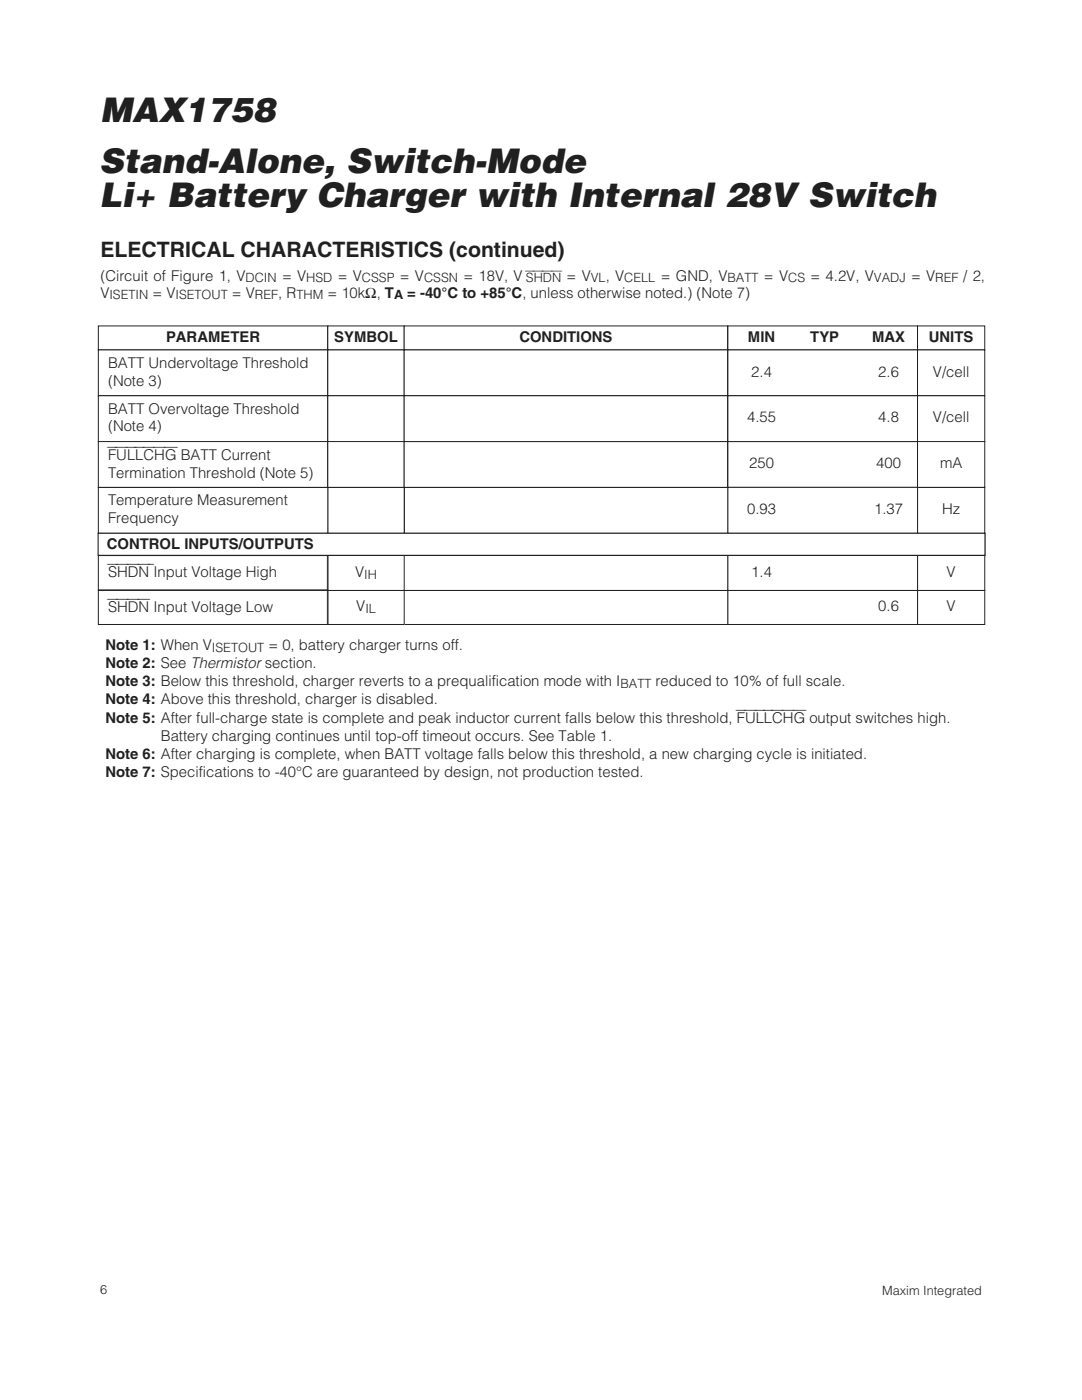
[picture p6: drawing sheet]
<svg xmlns="http://www.w3.org/2000/svg" width="216mm" height="279mm" viewBox="0 0 216 279" stroke-linecap="round" stroke-linejoin="round" font-family="sans-serif">
<defs><g id="words">
<g font-size="6.9" fill="#231f20">
<text x="20" y="24.3">MAX1758</text>
<text x="19.8" y="34.5">Stand-Alone, Switch-Mode</text>
<text x="19.8" y="41.3">Li+ Battery Charger with Internal 28V Switch</text>
</g>
<text font-size="4.2" fill="#231f20" x="20" y="51.3">ELECTRICAL CHARACTERISTICS (continued)</text>
<g font-size="3" fill="#231f20">
<text x="20" y="59.4">V</text>
<text x="20" y="56">(Circuit of Figure 1, V</text>
<text x="30.4" y="59.4">= V</text>
<text x="46.3" y="59.4">= V</text>
<text x="55.5" y="59.4">, R</text>
<text x="56.3" y="56">= V</text>
<text x="65.3" y="59.4">= 10kΩ, T</text>
<text x="67.4" y="56">= V</text>
<text x="79.8" y="56">= V</text>
<text x="81.3" y="59.4">= -40°C to +85°C, unless otherwise noted.) (Note 7)</text>
<text x="92.5" y="56">= 18V, V</text>
<text x="113.1" y="56">= V</text>
<text x="120.9" y="56">, V</text>
<text x="131.8" y="56">= GND, V</text>
<text x="152.4" y="56">= V</text>
<text x="161.7" y="56">= 4.2V, V</text>
<text x="181.8" y="56">= V</text>
<text x="192.2" y="56">/ 2,</text>
<text x="33.1" y="68.2">PARAMETER</text>
<text x="66.7" y="68.2">SYMBOL</text>
<text x="103.6" y="68.2">CONDITIONS</text>
<text x="149.3" y="68.2">MIN</text>
<text x="161.7" y="68.2">TYP</text>
<text x="174" y="68.2">MAX</text>
<text x="185.3" y="68.2">UNITS</text>
<text x="21.6" y="73.4">BATT Undervoltage Threshold</text>
<text x="21.6" y="76.9">(Note 3)</text>
<text x="149.9" y="75.2">2.4</text>
<text x="175.3" y="75.2">2.6</text>
<text x="186.2" y="75.2">V/cell</text>
<text x="21.6" y="82.5">BATT Overvoltage Threshold</text>
<text x="21.6" y="86.1">(Note 4)</text>
<text x="149.1" y="84.3">4.55</text>
<text x="175.3" y="84.3">4.8</text>
<text x="186.2" y="84.3">V/cell</text>
<text x="21.6" y="91.8">FULLCHGBATT Current</text>
<text x="21.6" y="95.3">Termination Threshold (Note 5)</text>
<text x="149.5" y="93.5">250</text>
<text x="174.8" y="93.5">400</text>
<text x="187.6" y="93.5">mA</text>
<text x="21.6" y="100.8">Temperature Measurement</text>
<text x="21.6" y="104.4">Frequency</text>
<text x="149.1" y="102.6">0.93</text>
<text x="174.4" y="102.6">1.37</text>
<text x="188" y="102.6">Hz</text>
<text x="21.3" y="109.5">CONTROL INPUTS/OUTPUTS</text>
<text x="21.6" y="115.2">SHDNInput Voltage High</text>
<text x="70.9" y="115.1">V</text>
<text x="149.9" y="115.1">1.4</text>
<text x="188.9" y="115.1">V</text>
<text x="21.6" y="122.1">SHDNInput Voltage Low</text>
<text x="71.1" y="122">V</text>
<text x="175.3" y="122">0.6</text>
<text x="188.9" y="122">V</text>
<text x="21" y="129.7">Note 1: When V</text>
<text x="53.6" y="129.7">= 0, battery charger turns off.</text>
<text x="21" y="136.9">Note 3: Below this threshold, charger reverts to a prequalification mode with I</text>
<text x="21" y="133.3">Note 2: See Thermistor section.</text>
<text x="130.8" y="136.9">reduced to 10% of full scale.</text>
<text x="21" y="140.5">Note 4: Above this threshold, charger is disabled.</text>
<text x="21" y="144.3">Note 5: After full-charge state is complete and peak inductor current falls below this threshold, FULLCHGoutput switches high.</text>
<text x="32.1" y="147.9">Battery charging continues until top-off timeout occurs. See Table 1.</text>
<text x="21" y="151.5">Note 6: After charging is complete, when BATT voltage falls below this threshold, a new charging cycle is initiated.</text>
<text x="21" y="155.1">Note 7: Specifications to -40°C are guaranteed by design, not production tested.</text>
</g>
<g font-size="2.5" fill="#231f20">
<text x="21.8" y="59.8">ISETIN</text>
<text x="35" y="59.8">ISETOUT</text>
<text x="49" y="56.4">DCIN</text>
<text x="50.9" y="59.8">REF</text>
<text x="59.1" y="59.8">THM</text>
<text x="61.1" y="56.4">HSD</text>
<text x="72.2" y="56.4">CSSP</text>
<text x="78.6" y="59.8">A</text>
<text x="84.6" y="56.4">CSSN</text>
<text x="104.9" y="56.4">SHDN</text>
<text x="117.9" y="56.4">VL</text>
<text x="124.6" y="56.4">CELL</text>
<text x="145.2" y="56.4">BATT</text>
<text x="157.3" y="56.4">CS</text>
<text x="174.4" y="56.4">VADJ</text>
<text x="186.6" y="56.4">REF</text>
<text x="72.7" y="115.5">IH</text>
<text x="72.9" y="122.4">IL</text>
<text x="42.3" y="130.1">ISETOUT</text>
<text x="123.8" y="137.3">BATT</text>
<text x="20" y="258.2">6</text>
<text x="176" y="258.5">Maxim Integrated</text>
</g>
</g></defs>
<path d="M145.2 88.1h37.9v9.2h-37.9z" fill="none" stroke="#231f20" stroke-width=".2"/>
<path d="M19.6 106.4h176.9v4.5h-176.9z" fill="#fff"/>
<path d="M19.6 106.4h176.9v4.5h-176.9z" fill="none" stroke="#231f20" stroke-width=".2"/>
<path d="M183.1 117.8h13.4v6.8h-13.4z" fill="#fff"/>
<path d="M183.1 117.8h13.4v6.8h-13.4z" fill="none" stroke="#231f20" stroke-width=".2"/>
<path d="M145.2 117.8h37.9v6.8h-37.9z" fill="#fff"/>
<path d="M145.2 117.8h37.9v6.8h-37.9z" fill="none" stroke="#231f20" stroke-width=".2"/>
<path d="M80.7 117.8h64.5v6.8h-64.5z" fill="#fff"/>
<path d="M80.7 117.8h64.5v6.8h-64.5z" fill="none" stroke="#231f20" stroke-width=".2"/>
<path d="M65.5 117.8h15.2v6.8h-15.2z" fill="#fff"/>
<path d="M65.5 117.8h15.2v6.8h-15.2z" fill="none" stroke="#231f20" stroke-width=".2"/>
<path d="M19.6 117.8h45.7v6.8h-45.7z" fill="#fff"/>
<path d="M19.6 117.8h45.7v6.8h-45.7z" fill="none" stroke="#231f20" stroke-width=".2"/>
<path d="M183.1 110.9h13.4v6.9h-13.4z" fill="#fff"/>
<path d="M183.1 110.9h13.4v6.9h-13.4z" fill="none" stroke="#231f20" stroke-width=".2"/>
<path d="M145.2 110.9h37.9v6.9h-37.9z" fill="#fff"/>
<path d="M145.2 110.9h37.9v6.9h-37.9z" fill="none" stroke="#231f20" stroke-width=".2"/>
<path d="M80.7 110.9h64.5v6.9h-64.5z" fill="#fff"/>
<path d="M80.7 110.9h64.5v6.9h-64.5z" fill="none" stroke="#231f20" stroke-width=".2"/>
<path d="M65.5 110.9h15.2v6.9h-15.2z" fill="#fff"/>
<path d="M65.5 110.9h15.2v6.9h-15.2z" fill="none" stroke="#231f20" stroke-width=".2"/>
<path d="M19.6 110.9h45.7v6.8h-45.7z" fill="#fff"/>
<path d="M19.6 110.9h45.7v6.8h-45.7z" fill="none" stroke="#231f20" stroke-width=".2"/>
<path d="M183.1 106.4h13.4v4.4h-13.4z" fill="#fff"/>
<path d="M183.1 106.4h13.4v4.4h-13.4z" fill="none" stroke="#231f20" stroke-width=".2"/>
<path d="M145.2 106.4h37.9v4.5h-37.9z" fill="#fff"/>
<path d="M145.2 106.4h37.9v4.5h-37.9z" fill="none" stroke="#231f20" stroke-width=".2"/>
<path d="M80.7 106.4h64.5v4.5h-64.5z" fill="#fff"/>
<path d="M80.7 106.4h64.5v4.5h-64.5z" fill="none" stroke="#231f20" stroke-width=".2"/>
<path d="M65.3 106.4h15.4v4.5h-15.4z" fill="#fff"/>
<path d="M65.3 106.4h15.4v4.5h-15.4z" fill="none" stroke="#231f20" stroke-width=".2"/>
<path d="M183.1 97.3h13.4v9.1h-13.4z" fill="#fff"/>
<path d="M183.1 97.3h13.4v9.1h-13.4z" fill="none" stroke="#231f20" stroke-width=".2"/>
<path d="M145.2 97.3h37.9v9.1h-37.9z" fill="#fff"/>
<path d="M145.2 97.3h37.9v9.1h-37.9z" fill="none" stroke="#231f20" stroke-width=".2"/>
<path d="M80.7 97.3h64.5v9.1h-64.5z" fill="#fff"/>
<path d="M80.7 97.3h64.5v9.1h-64.5z" fill="none" stroke="#231f20" stroke-width=".2"/>
<path d="M65.4 97.3h15.3v9.1h-15.3z" fill="#fff"/>
<path d="M65.4 97.3h15.3v9.1h-15.3z" fill="none" stroke="#231f20" stroke-width=".2"/>
<path d="M19.6 97.3h45.8v9.1h-45.8z" fill="#fff"/>
<path d="M19.6 97.3h45.8v9.1h-45.8z" fill="none" stroke="#231f20" stroke-width=".2"/>
<path d="M19.7 65.1h45.6v4.7h-45.6z" fill="#fff"/>
<path d="M19.6 65h45.8v4.8h-45.8z" fill="none" stroke="#231f20" stroke-width=".2"/>
<path d="M65.5 65.1h15.1v4.7h-15.1z" fill="#fff"/>
<path d="M65.4 65h15.3v4.8h-15.3z" fill="none" stroke="#231f20" stroke-width=".2"/>
<path d="M145.3 65.1h37.7v4.7h-37.7z" fill="#fff"/>
<path d="M145.2 65h37.9v4.8h-37.9z" fill="none" stroke="#231f20" stroke-width=".2"/>
<path d="M183.1 65.1h13.3v4.7h-13.3z" fill="#fff"/>
<path d="M183.1 65h13.4v4.8h-13.4z" fill="none" stroke="#231f20" stroke-width=".2"/>
<path d="M19.7 69.9h45.6v9h-45.6z" fill="#fff"/>
<path d="M19.6 69.8h45.8v9.2h-45.8z" fill="none" stroke="#231f20" stroke-width=".2"/>
<path d="M65.5 69.9h15.1v9h-15.1z" fill="#fff"/>
<path d="M65.4 69.8h15.3v9.2h-15.3z" fill="none" stroke="#231f20" stroke-width=".2"/>
<path d="M145.3 69.9h37.7v9h-37.7z" fill="#fff"/>
<path d="M145.2 69.8h37.9v9.2h-37.9z" fill="none" stroke="#231f20" stroke-width=".2"/>
<path d="M183.1 69.9h13.3v9h-13.3z" fill="#fff"/>
<path d="M183.1 69.8h13.4v9.2h-13.4z" fill="none" stroke="#231f20" stroke-width=".2"/>
<path d="M19.7 79h45.6v9.1h-45.6z" fill="#fff"/>
<path d="M19.6 79h45.8v9.1h-45.8z" fill="none" stroke="#231f20" stroke-width=".2"/>
<path d="M65.5 79h15.1v9.1h-15.1z" fill="#fff"/>
<path d="M65.4 79h15.3v9.1h-15.3z" fill="none" stroke="#231f20" stroke-width=".2"/>
<path d="M145.3 79h37.7v9.1h-37.7z" fill="#fff"/>
<path d="M145.2 79h37.9v9.1h-37.9z" fill="none" stroke="#231f20" stroke-width=".2"/>
<path d="M183.1 79h13.3v9.1h-13.3z" fill="#fff"/>
<path d="M183.1 79h13.4v9.1h-13.4z" fill="none" stroke="#231f20" stroke-width=".2"/>
<path d="M19.7 88.2h45.6v9h-45.6z" fill="#fff"/>
<path d="M19.6 88.1h45.8v9.2h-45.8z" fill="none" stroke="#231f20" stroke-width=".2"/>
<path d="M65.5 88.2h15.1v9h-15.1z" fill="#fff"/>
<path d="M65.4 88.1h15.3v9.2h-15.3z" fill="none" stroke="#231f20" stroke-width=".2"/>
<path d="M183.1 88.2h13.3v9h-13.3z" fill="#fff"/>
<path d="M183.1 88.1h13.4v9.2h-13.4z" fill="none" stroke="#231f20" stroke-width=".2"/>
<path d="M80.7 65.1h64.4v4.7h-64.4z" fill="#fff"/>
<path d="M80.7 65h64.5v4.8h-64.5z" fill="none" stroke="#231f20" stroke-width=".2"/>
<path d="M80.7 88.2h64.4v9h-64.4z" fill="#fff"/>
<path d="M80.7 88.1h64.5v9.2h-64.5z" fill="none" stroke="#231f20" stroke-width=".2"/>
<path d="M80.7 69.9h64.4v9h-64.4z" fill="#fff"/>
<path d="M80.7 69.8h64.5v9.2h-64.5z" fill="none" stroke="#231f20" stroke-width=".2"/>
<path d="M80.7 79h64.4v9.1h-64.4z" fill="#fff"/>
<path d="M80.7 79h64.5v9.1h-64.5z" fill="none" stroke="#231f20" stroke-width=".2"/>
<path d="M19.6 106.4h176.9v4.4h-176.9z" fill="#fff"/>
<path d="M19.6 106.4h176.9v4.4h-176.9z" fill="none" stroke="#231f20" stroke-width=".2"/>
<use href="#words"/>
</svg>
